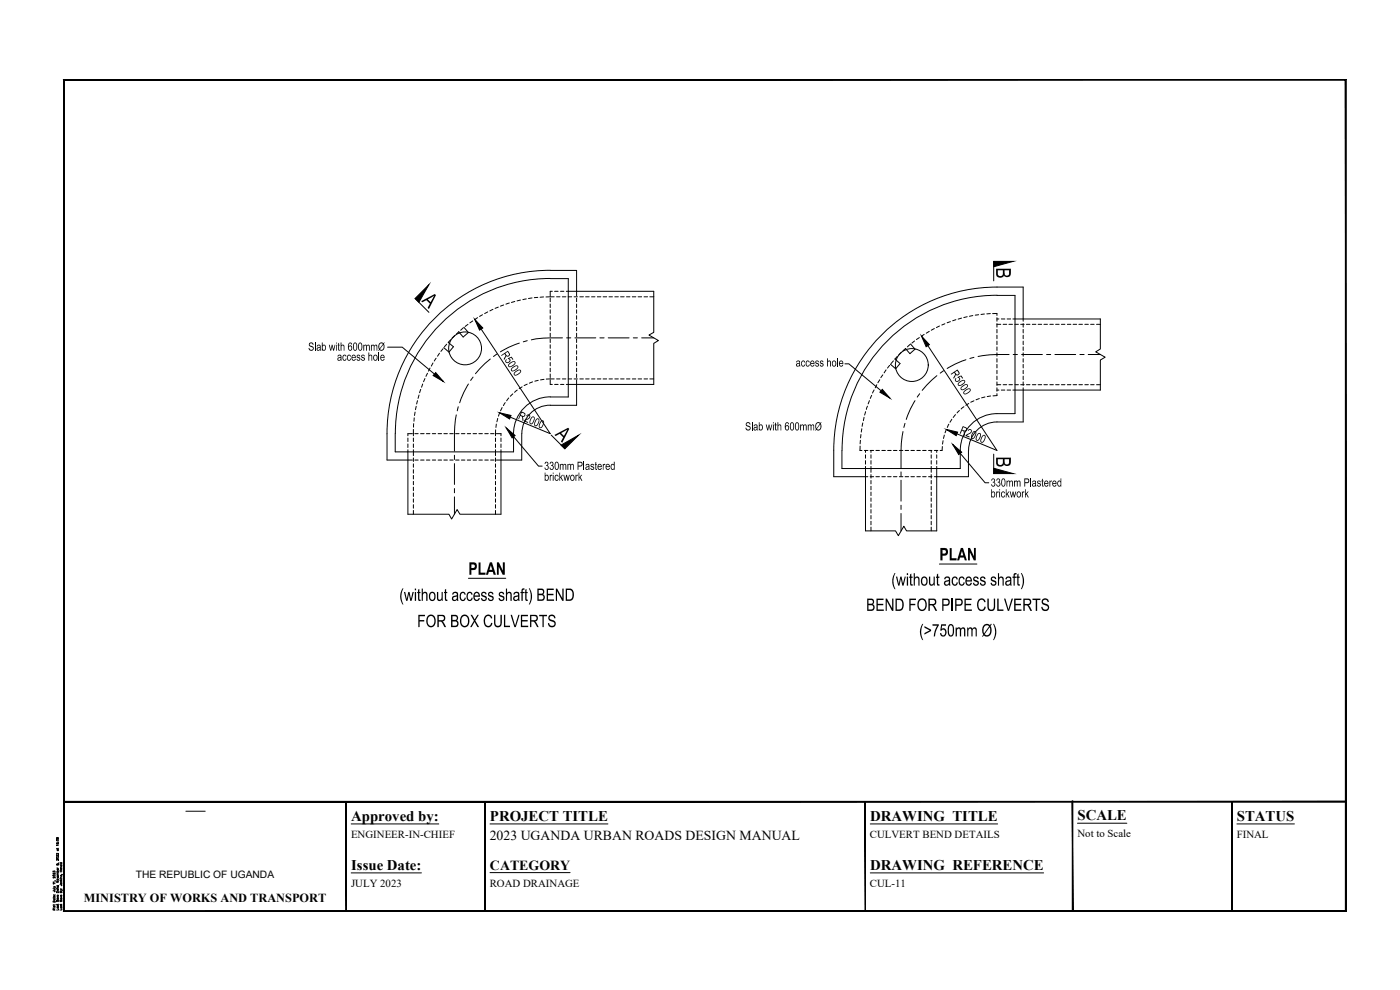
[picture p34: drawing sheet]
<svg xmlns="http://www.w3.org/2000/svg" width="420mm" height="297mm" viewBox="0 0 420 297" stroke-linecap="round" stroke-linejoin="round" font-family="sans-serif">
<defs><g id="words">
<g font-size="6.9">
<text x="298.9" y="80.3" transform="rotate(90 298.9 80.3)">B</text>
<text x="126.4" y="90.4" transform="rotate(46 126.4 90.4)">A</text>
<text x="166.4" y="130.5" transform="rotate(46 166.4 130.5)">A</text>
<text x="298.9" y="136.9" transform="rotate(90 298.9 136.9)">B</text>
</g>
<g font-size="5.8">
<text x="140.6" y="172.5">PLAN</text>
<text x="281.9" y="168.1">PLAN</text>
<text x="267.5" y="175.7">(without access shaft)</text>
<text x="119.8" y="180.3">(without access shaft) BEND</text>
<text x="260" y="183.3">BEND FOR PIPE CULVERTS</text>
<text x="125.2" y="188.2">FOR BOX CULVERTS</text>
<text x="275.8" y="191">(&gt;750mm Ø)</text>
</g>
<g font-size="4.4">
<text x="105.4" y="246.2">Approved by:</text>
<text x="147.1" y="246.2">PROJECT TITLE</text>
<text x="261.2" y="246.2">DRAWING TITLE</text>
<text x="323.4" y="246">SCALE</text>
<text x="371.2" y="246.2">STATUS</text>
<text x="105.4" y="260.9">Issue Date:</text>
<text x="261.2" y="260.9">DRAWING REFERENCE</text>
</g>
<text font-size="4.2" x="147.1" y="260.9">CATEGORY</text>
<text font-size="4.1" x="147" y="252">2023 UGANDA URBAN ROADS DESIGN MANUAL</text>
<g font-size="3.8">
<text x="92.5" y="105.2">Slab with 600mmØ</text>
<text x="150.3" y="106.4" transform="rotate(57 150.3 106.4)">R5000</text>
<text x="101.1" y="108.2">access hole</text>
<text x="238.8" y="110">access hole</text>
<text x="285.2" y="112" transform="rotate(56 285.2 112)">R5000</text>
<text x="155.3" y="125.6" transform="rotate(22 155.3 125.6)">R2000</text>
<text x="223.6" y="129.1">Slab with 600mmØ</text>
<text x="287.8" y="130" transform="rotate(23 287.8 130)">R2000</text>
<text x="163.3" y="141">330mm Plastered</text>
<text x="163.3" y="144.3">brickwork</text>
<text x="297.3" y="149.3">brickwork</text>
<text x="297.3" y="146">330mm Plastered</text>
</g>
<text font-size="3.7" x="25.2" y="270.5">MINISTRY OF WORKS AND TRANSPORT</text>
<g font-size="3.2">
<text x="105.4" y="251.4">ENGINEER-IN-CHIEF</text>
<text x="261.1" y="251.4">CULVERT BEND DETAILS</text>
<text x="323.4" y="251.3">Not to Scale</text>
<text x="371.2" y="251.4">FINAL</text>
<text x="105.4" y="266.1">JULY 2023</text>
<text x="147" y="266.1">ROAD DRAINAGE</text>
<text x="261.1" y="266.1">CUL-11</text>
</g>
<text font-size="3.1" x="40.8" y="263.5">THE REPUBLIC OF UGANDA</text>
</g></defs>
<!-- layer: ADIT-HIDD -->
<g fill="none" stroke="#000" stroke-width=".3">
<path d="M137.7 99.5l-.7 .7M139.1 98.4l-.9 .7M140.4 97.3l-.8 .6M141.9 96.3l-.9 .6M143.3 95.3l-.9 .6M144.8 94.4l-.9 .5M146.4 93.6l-1 .5M147.9 92.8l-.9 .5M149.5 92.1l-.9 .4M151.2 91.5l-1 .3M152.9 90.9l-1.1 .4M154.5 90.5l-1 .2"/>
<path d="M156.2 90l-1 .3M157.9 89.7l-1 .2M159.7 89.4l-1.1 .2M161.4 89.2l-1.1 .1M163.1 89.1l-1 .1M165.1 89.5v1M165.1 91.2v1.1M165.1 92.9v1.1M165.1 94.7v1.1M165.1 96.5v1M165.1 98.2v1.1M165.1 100v1"/>
<path d="M165.8 87.4h-.7v1.4M166.3 89.1h-2.4M166.4 87.4h1.1M167 89.1h1M168.2 87.4h1M168.8 89.1h1M170 87.4h.5M170.5 89.1h1.1M172.3 89.1h1M173 87.4v1.4M173 89.5v1M173 91.2v1.1"/>
<path d="M173 92.9v1.1M173 94.7v1.1M173 96.5v1M173 98.2v1.1M173 100v1M174 89.1h1.1M175.8 89.1h1M177.5 89.1h1M179.3 89.1h1M181 89.1h1.1M182.8 89.1h1M184.5 89.1h1.1"/>
<path d="M186.3 89.1h1M188 89.1h1M189.8 89.1h1M191.5 89.1h1.1M193.3 89.1h1M195 89.1h1.2M278.9 99.4l-.9 .6M280.4 98.6l-.9 .5M282 97.8l-1 .5M283.6 97.1l-1 .4M285.2 96.5l-.9 .3M286.9 95.9l-1 .4"/>
<path d="M288.6 95.4l-1 .3M290.3 95l-1.1 .3M292 94.7l-1.1 .2M293.7 94.4l-1 .2M295.4 94.2l-1 .1M297.2 94.1l-1.1 .1M297.9 94.1h1.3v.5M299.2 95.3v1.1M299.2 97.1v1.1M299.2 98.8v1.1M299.2 97.3h1.1M299.2 95.7h.6"/>
<path d="M300.5 95.7h1.1M301.1 97.3h1M302.2 95.7h1.1M302.8 97.3h1.1M304 95.7h.6M304.6 97.3h1M306.3 97.3h1.1M307.1 95.7v.7M307.1 97.1v1.1M307.1 98.8v1.1M308 97.3h1.1M309.8 97.3h1.1"/>
<path d="M311.6 97.3h1M313.3 97.3h1.1M315.1 97.3h1M316.8 97.3h1.1M318.5 97.3h1.1M320.3 97.3h1.1M322.1 97.3h1M323.8 97.3h1.1M325.6 97.3h1M327.3 97.3h1.1M329.1 97.3h1.1M125.8 118.5l-.3 1"/>
<path d="M126.3 116.8l-.4 1M126.9 115.2l-.4 1M127.5 113.6l-.4 .9M128.3 112l-.5 .9M129.1 110.4l-.5 1M129.9 108.9l-.5 .9M130.9 107.5l-.6 .8M131.9 106l-.6 .9M133 104.6l-.7 .8M134.1 103.3l-.7 .8M135.2 102l-.7 .7M136.5 100.7l-.8 .8"/>
<path d="M152.7 119.4l-.7 .9M153.9 118.2l-.8 .7M155.2 117l-.8 .7M156.7 116.1l-.9 .5M158.2 115.3l-.9 .4M159.8 114.6l-.9 .4M161.5 114.1l-1 .3M163.3 113.8l-1.1 .2M165.1 101.7v1.1M165.1 103.4v1.1M165.1 105.2v1.1M165.1 107v1"/>
<path d="M165.1 108.7v1.1M165.1 110.5v1M165.1 112.2v1.1M165.1 114v1.3h.7M166.3 113.7h-2.4M166.4 115.3h1.1M167 113.7h1M168.2 115.3h1M168.8 113.7h1M170 115.3h.5M170.5 113.7h1.1M172.3 113.7h1"/>
<path d="M173 101.7v1.1M173 103.4v1.1M173 105.2v1.1M173 107v1M173 108.7v1.1M173 110.5v1M173 112.2v1.1M173 114v1.3M174 113.7h1.1M175.8 113.7h1M177.5 113.7h1M179.3 113.7h1"/>
<path d="M181 113.7h1.1M182.8 113.7h1M184.5 113.7h1.1M186.3 113.7h1M188 113.7h1M189.8 113.7h1M191.5 113.7h1.1M193.3 113.7h1M195 113.7h1.2M261.6 118.6l-.4 .9M262.3 117l-.4 .9M263.1 115.4l-.4 1"/>
<path d="M264 113.9l-.5 .9M265 112.5l-.6 .8M265.9 111l-.6 .9M267 109.6l-.7 .8M268.1 108.3l-.7 .8M269.3 107l-.7 .7M270.5 105.7l-.7 .8M271.8 104.5l-.8 .7M273.1 103.4l-.8 .7M274.5 102.3l-.8 .6M275.9 101.3l-.9 .6M277.4 100.3l-.9 .6"/>
<path d="M293.9 119.6l-1 .4M295.6 119.1l-1 .3M297.3 118.8l-1 .2M299.2 100.6v1M299.2 102.3v1.1M299.2 104.1v1M299.2 105.9v1M299.2 107.6v1.1M299.2 109.3v1.1M299.2 111.1v1M299.2 112.8v1.1M299.2 114.6v1"/>
<path d="M299.2 116.4v1M299.2 118.1v.6l-1.2 .1M299.2 115.4h1.1M299.2 117h.6M300.5 117h1.1M301.1 115.4h1M302.2 117h1.1M302.8 115.4h1.1M304 117h.6M304.6 115.4h1M306.3 115.4h1.1M307.1 100.6v1"/>
<path d="M307.1 102.3v1.1M307.1 104.1v1M307.1 105.9v1M307.1 107.6v1.1M307.1 109.3v1.1M307.1 111.1v1M307.1 112.8v1.1M307.1 114.6v1M307.1 116.4v.6M308 115.4h1.1M309.8 115.4h1.1M311.6 115.4h1"/>
<path d="M313.3 115.4h1.1M315.1 115.4h1M316.8 115.4h1.1M318.5 115.4h1.1M320.3 115.4h1.1M322.1 115.4h1M323.8 115.4h1.1M325.6 115.4h1M327.3 115.4h1.1M329.1 115.4h1.1M122.4 131.4v1.1M122.4 133.2v1.1"/>
<path d="M122.4 134.9v.7M122.4 138h1.4M123.8 130.1h-1.4v.7M124.1 128.8v2M124.1 131.4v1.1M124.1 133.2v1.1M124.1 134.9v1.8M124.1 137.4v1.1M124.1 139.2v1M124.1 127.1v1.1M124.3 125.4l-.1 1M124.5 130.1h1"/>
<path d="M124.5 138h1M124.6 123.6l-.2 1.1M124.9 121.9l-.2 1M125.3 120.2l-.3 1M126.2 130.1h1.1M126.2 138h1.1M128 130.1h1M128 138h1M129.7 130.1h1.1M129.7 138h1.1M131.5 130.1h1M131.5 138h1"/>
<path d="M133.2 130.1h1.1M133.2 138h1.1M135 130.1h1M135 138h1M136.7 130.1h1.1M136.7 138h1.1M138.5 130.1h1M138.5 138h1M140.2 130.1h1.1M140.2 138h1.1M142 130.1h1M142 138h1"/>
<path d="M143.7 130.1h1.1M143.7 138h1.1M145.5 130.1h1M145.5 138h1M147.2 130.1h1.1M147.2 138h1.1M148.7 131.4v1.1M148.7 133.2v1.1M148.7 134.9v1.8M148.7 137.4v1.1M148.7 139.2v1M148.7 129v1.8"/>
<path d="M149 130.1h1.4v.7M149 127.2l-.2 1.1M149 138h1.4M149.4 125.5l-.3 1.1M149.9 123.9l-.3 1M150.4 131.4v1.1M150.4 133.2v1.1M150.4 134.9v.7M150.7 122.3l-.5 1M151.6 120.8l-.5 .9M258.1 133.8v1.4h.6M258.2 132.1l-.1 1.1"/>
<path d="M258.4 130.4l-.1 1M258.6 128.6l-.1 1.1M258.9 126.9l-.2 1M259.3 125.2l-.2 1M259.4 135.2h1.1M259.7 135.2v.5M259.7 136.5v1M259.7 138.2v1.1M259.7 139.9v.7M259.8 123.5l-.3 1M260.3 121.9l-.3 .9M260.9 120.2l-.4 1"/>
<path d="M261.1 135.2h1.1M261.4 135.2v.5M261.4 136.5v1M261.4 138.2v1.1M261.4 139.9v1.8M262.9 135.2h1M264.7 135.2h1M266.4 135.2h1M268.1 135.2h1.1M269.9 135.2h1.1M271.6 135.2h1.1M273.4 135.2h1"/>
<path d="M275.2 135.2h1M276.9 135.2h1M278.7 135.2h1M279.5 135.2v.5M279.5 136.5v1M279.5 138.2v1.1M279.5 139.9v1.8M280.4 135.2h1.1M281.1 135.2v.5M281.1 136.5v1M281.1 138.2v1.1M281.1 139.9v.7"/>
<path d="M282.8 134l-.1 1.2h-.6M283 132.2l-.1 1.1M283.4 130.5l-.2 1.1M284 128.9l-.4 1M284.8 127.3l-.5 1M285.7 125.8l-.6 .9M286.8 124.4l-.7 .9M287.9 123.2l-.7 .7M289.3 122l-.9 .7M290.7 121.1l-.9 .5M124.1 140.9v1.1M124.1 142.6v1.1"/>
<path d="M124.1 144.4v1M124.1 146.2v1M124.1 147.9v1.1M124.1 149.7v1M124.1 151.4v1.1M124.1 153.1v1.2M148.7 140.9v1.1M148.7 142.6v1.1M148.7 144.4v1M148.7 146.2v1M148.7 147.9v1.1M148.7 149.7v1"/>
<path d="M148.7 151.4v1.1M148.7 153.1v1.2M259.7 143h.8M261.1 143h1.1M261.4 142.4v1.1M261.4 144.2v1M261.4 145.9v1.1M261.4 147.6v1.1M261.4 149.4v1M261.4 151.2v1M261.4 152.9v1.1M261.4 154.7v1"/>
<path d="M261.4 156.4v1.1M261.4 158.1v1.2M262.9 143h1M264.7 143h1M266.4 143h1M268.1 143h1.1M269.9 143h1.1M271.6 143h1.1M273.4 143h1M275.2 143h1M276.9 143h1M278.7 143h1"/>
<path d="M279.5 142.4v1.1M279.5 144.2v1M279.5 145.9v1.1M279.5 147.6v1.1M279.5 149.4v1M279.5 151.2v1M279.5 152.9v1.1M279.5 154.7v1M279.5 156.4v1.1M279.5 158.1v1.2M280.4 143h.7"/>
</g>
<!-- layer: WALL -->
<g fill="none" stroke="#000" stroke-width=".3">
<path d="M170.5 87.4h25.7M173 87.4v-6.3a65.3 65.3 0 0 0-20.9 1.7 49 49 0 0 0-36 47.3v7.9h6.3M304.6 95.7h25.6M307.1 95.7v-9.6a66.7 66.7 0 0 0-20.9 1.8 49 49 0 0 0-36 47.2v7.9h9.5M165.1 119.1a11 11 0 0 0-11 11v5.5h-35.5a54.1 54.1 0 0 1 2.6-20.8 46.5 46.5 0 0 1 43.9-31.2h5.4v35.5h-5.4M170.5 115.3h25.7M173 115.3v6.3h-7.9M266.3 102.2a46.3 46.3 0 0 1 32.9-13.6h5.4v35.5a21.1 21.1 0 0 0-9.1 .7 11 11 0 0 0-7.3 10.4v5.4h-35.5a54 54 0 0 1 2.6-20.8 46.5 46.5 0 0 1 11-17.6zM304.6 117h25.6M307.1 117v9.6h-7.9a8.5 8.5 0 0 0-8.5 8.5l-.1 7.9h-9.5M122.4 135.6v18.7M150.4 135.6v18.7"/>
<path d="M165.1 121.6a8.5 8.5 0 0 0-8.5 8.5v7.9h-6.2M259.7 140.6v18.7M281.1 140.6v18.7"/>
<circle cx="139.6" cy="104.5" r="4.9"/>
<circle cx="273.6" cy="109.5" r="4.9"/>
</g>
<!-- layer: CENTRE-LINE -->
<g fill="none" stroke="#000" stroke-width=".3">
<path d="M140.6 115.2l-1.4 2.5-1.2 3.1M142 113.1l-.7 1.1M147.1 107.7l-1.5 1.3-2.9 3.1M149.1 106.2l-1 .8M155.9 102.9l-3.3 1.3-2.4 1.4M158.2 102.2l-1.2 .4M168.8 101.4a36.4 36.4 0 0 0-9.3 .6M170 101.4h1.3M172.5 101.4h6.3M180 101.4h1.3M182.5 101.4h6.3M190.1 101.4h1.2"/>
<path d="M192.6 101.4h3.6M276 118.1l-.7 1.1M281.2 112.7l-4.4 4.4M283.2 111.2l-1 .8M289.9 107.9l-3.2 1.3-2.4 1.4M292.3 107.2l-1.2 .4M302.8 106.4a36.3 36.3 0 0 0-9.3 .6M304.1 106.4h1.2M306.6 106.4h6.2M314.1 106.4h1.2M316.6 106.4h6.2M324.1 106.4h1.3"/>
<path d="M326.6 106.4h3.6M136.4 136.6v1.3M136.4 139.1v6.3M136.9 124.5a45.2 45.2 0 0 0-.5 10.8M137.5 122l-.3 1.3M271 129.5a41.4 41.4 0 0 0-.6 10.9M271.6 127l-.3 1.3M274.6 120.2l-1.4 2.5-1.2 3.1M136.4 146.6v1.3M136.4 149.1v5.2M270.4 141.6v1.3M270.4 144.1v6.3"/>
<path d="M270.4 151.6v1.3M270.4 154.1v5.2"/>
</g>
<!-- layer: DIMENSIONS -->
<path d="M144.4 98.7l20.7 31.4-12-4.9M278.5 103.7l20.7 31.5-12-5" fill="none" stroke="#000" stroke-width=".3"/>
<!-- layer: BREAKLINES -->
<path d="M196.2 87.4v12.3l-1.4 .8 2.8 1.7-1.4 .8v12.3M330.2 95.7v9l-1.4 .9 2.9 1.6-1.5 .8v9M122.4 154.3h12.3l.8 1.4 1.7-2.8 .8 1.4h12.4M259.7 159.3h9.1l.8 1.4 1.7-2.8 .8 1.4h9" fill="none" stroke="#000" stroke-width=".3"/>
<!-- layer: 025TEXT -->
<path d="M116.3 104.2h4.4l12.3 10.3M253.6 109.2h1.1l12.4 10.3M151.9 128.4l9.7 11.5h1.1M285.9 133.4l9.7 11.5h1.1" fill="none" stroke="#000" stroke-width=".3"/>
<!-- layer: DIMENSIONS -->
<path d="M142.5 95.8l2.4 2.6-1 .6zM130.8 111.8l2.2 2.7-3-1.8zM264.8 116.8l2.3 2.7-3-1.8zM276.5 100.8l2.4 2.6-1 .6zM149.9 123.9l3.5 .8-.5 1zM151.9 128.4l2.7 2.3-.9 .7zM284 128.8l3.4 .9-.4 1zM285.9 133.4l2.7 2.3-.9 .7z" fill="#000" stroke="#000" stroke-width=".3"/>
<!-- layer: STEEL-STEPS -->
<path d="M139.2 98.2l1.4 1.6-1.6 1.3-1.3-1.5M134.5 102.7l1.6 1.3-1.4 1.6-1.5-1.3M268.5 107.7l1.6 1.4-1.3 1.5-1.6-1.3M273.2 103.2l1.4 1.6-1.5 1.3-1.4-1.6" fill="none" stroke="#000" stroke-width=".3"/>
<!-- layer: 050TEXT -->
<path d="M140.6 173.5h11.2M281.9 169.2h11.3" fill="none" stroke="#000" stroke-width=".3"/>
<!-- layer: A3 Titlle Block -->
<g fill="none" stroke="#000" stroke-width=".3">
<path d="M19.2 23.9h384.7v249.5h-384.7zM17 252.9v.3l.2 .1v-.3l.3-.1-.1 .4M17 251.3v.3l.2 .1v-.3l.3-.1-.1 .4M17.1 259.2l.2 .3h-.3v-.2l.3-.1 .3 .2-.1 .2M17.1 254.5v.2M17.1 254.9h.5M17.1 252.7h.1M17.3 254.9v.4l.3-.2-.1-.2M17.5 259h.2M17.5 252.7h.1M17.6 257.8v.4l-.6-.4 .1 .3M17.6 256.6v.4l-.6-.4 .1 .4"/>
<path d="M17.6 256v.4l-.6-.4 .1 .4M17.6 254.5l-.6 .1M17.6 253.6h-.6v.1M18 259.4h.6M18 258.9h.6M18.2 259.7h.4M18.3 259.7l.1 .3 .2-.1-.1-.2M18.3 258.9v.3l.3-.1-.1-.2M105.4 247.2h26.3M147.1 247.2h35.3M261.2 247.2h38.2M323.4 247h14.8"/>
<path d="M371.2 247.2h17.3M15.9 267.3h.6l-.2 .3M15.9 261.6v-.2l.3 .1 .2-.2 .1 .2-.1 .2M15.9 272.4h.6M15.9 266.5h.6M15.9 270.4l.6-.1v.4h-.6zM16.1 268.5h.1M16.1 265.9l.4 .2-.4 .2M16.1 269.3v.2M16.1 271.4v.2M16.1 269.7h.4M16.1 266.8h.4"/>
<path d="M16.2 269.7l.1 .4 .2-.2v-.2M16.2 273l-.2-.4-.1 .4h.6M16.4 266.8l.1 .3h-.4M16.5 268.7l-.1 .4-.3-.3 .2-.1v.4M16.5 268.5h.1M16.5 264.3h.2M16.5 271.4l-.6 .2M16.5 269.3l-.6 .1M16.5 266.1l.2 .2M16.5 265.1h-.6l.1 .2M16.5 264.7h-.6l.1 .1M16.5 263.1v.4l-.5-.4-.1 .2 .2 .2"/>
<path d="M16.5 261.9v.4l-.5-.4 .1 .4M17 267.5l.4-.1 .2 .4h-.6zM17 264.3h.6l-.6 .4h.6M17 261.6h.6M17 270.1v.4l.5-.4v.4M17.1 269l.5 .2-.5 .2M17.1 265.7h.1M17.1 263.2l.5 .1-.5 .2M17.1 260.3l.2 .2M17.1 272.2h.5M17.1 266.4v.2M17.1 271.3v.2"/>
<path d="M17.1 269.6h.5M17.1 266.9h.5M17.1 262.5h.5M17.1 260.5h.5M17.3 272.2v.3l.3-.1-.1-.2M17.3 271.7l-.1 .3 .3-.3v.3M17.3 269.6l-.2 .2 .2 .1 .2-.3M17.3 266.9v.3l.3-.1-.1-.2M17.3 261.6l-.2-.2 .2-.1 .2 .3M17.5 268.5l-.1 .4-.3-.2 .2-.2v.4M17.5 265.9v.3l-.4-.2 .2-.1v.3M17.5 262.7l-.1 .3-.3-.2 .2-.1v.3"/>
<path d="M17.5 260.7l-.1 .4-.3-.3 .2-.1v.4M17.5 265.7h.1M17.6 272.7v.3h-.6M17.6 271.3l-.6 .1M17.6 266.4l-.6 .2M17.6 262.2l-.5 .1 .2 .2M17.6 261.9h-.5l.2 .3M18 265.5h.5l-.1 .3M18 263.7h.1M18 264.2h.6M18 261.6h.6M18 261.1h.6"/>
<path d="M18.1 270.1v.4l.2-.3h.3l-.1 .3M18.2 269l.4 .2-.4 .2M18.2 266.8l.4 .2-.4 .2M18.2 266.7h.1M18.2 260.1l.2 .3M18.2 272.2h.4M18.2 269.6h.4M18.2 271.3v.2M18.2 264.7h.4M18.2 263.9l.3 .3M18.2 263.7h.4M18.2 263.5h.4"/>
<path d="M18.2 260.4h.4M18.3 272.2v.3l.3-.1-.1-.2M18.3 271.7l-.1 .3 .4-.3-.1 .3M18.3 269.6l.1 .3h.2l-.1-.3M18.3 267.6l.3-.1v.3h-.6v-.4l.2 .1 .1 .3M18.3 262.6l-.1 .3 .3-.3v.3M18.3 261.1v.5M18.5 268.5l-.1 .4-.2-.3 .2-.1v.4M18.5 264.9l-.1 .4-.2-.3 .2-.1v.4M18.5 260.5v.4l-.3-.3 .2-.1v.4M18.6 272.7v.3h-.6M18.6 271.3l-.6 .1"/>
<path d="M18.6 267l.2 .2M18.5 266.7h.1M18.6 264.4h-.4l.1 .3M18.6 263.1l-.4 .1 .1 .3M18.6 262.3l.1 .1M18.6 263.8l-.2 .3M105.4 261.9h21.1M147.1 261.8h24M261.2 261.9h52"/>
<circle cx="17.2" cy="252" r=".27"/>
<circle cx="17.2" cy="257.4" r=".27"/>
<circle cx="16.2" cy="262.7" r=".29"/>
<circle cx="16.3" cy="272" r=".21"/>
<circle cx="17.3" cy="263.9" r=".21"/>
</g>
<g fill="#000" stroke="#000" stroke-width=".3">
<path d="M19.2 240.4v.3l384.7-.3zM19.2 240.7l384.7-.3v.3z"/>
<path d="M103.8 240.6l.2 32.8zM103.8 240.6l.2 32.8z"/>
<path d="M145.5 240.6l.1 32.8zM145.5 240.6l.1 32.8z"/>
<path d="M259.6 240.6l.1 32.8zM259.6 240.6l.1 32.8z"/>
<path d="M321.8 240.3l.2 32.9v-32.9zM321.8 240.3l.2 32.9h-.2z"/>
<path d="M369.6 240.6l.2 32.8v-32.8zM369.6 240.6l.2 32.8h-.2z"/>
<path d="M19.2 273.3v.2l384.7-.2zM19.2 273.5l384.7-.2v.2z"/>
<path d="M403.8 24v249.4h.2zM404 23.8v249.6l-.2-249.4zM19.3 24h384.5l.2-.2zM19.1 23.8h384.9l-384.7 .2zM19.1 23.8l.2 249.5v-249.3zM19.1 23.8l.2 249.5-.2 .2zM19.1 273.5l384.8-.2h-384.6zM19.1 273.5l384.8-.2v.2z"/>
</g>
<!-- layer: 0 -->
<path d="M19.2 23.9h384.7v216.7h-384.7zM55.8 243.4h5.8" fill="none" stroke="#000" stroke-width=".3"/>
<use href="#words"/>
</svg>
